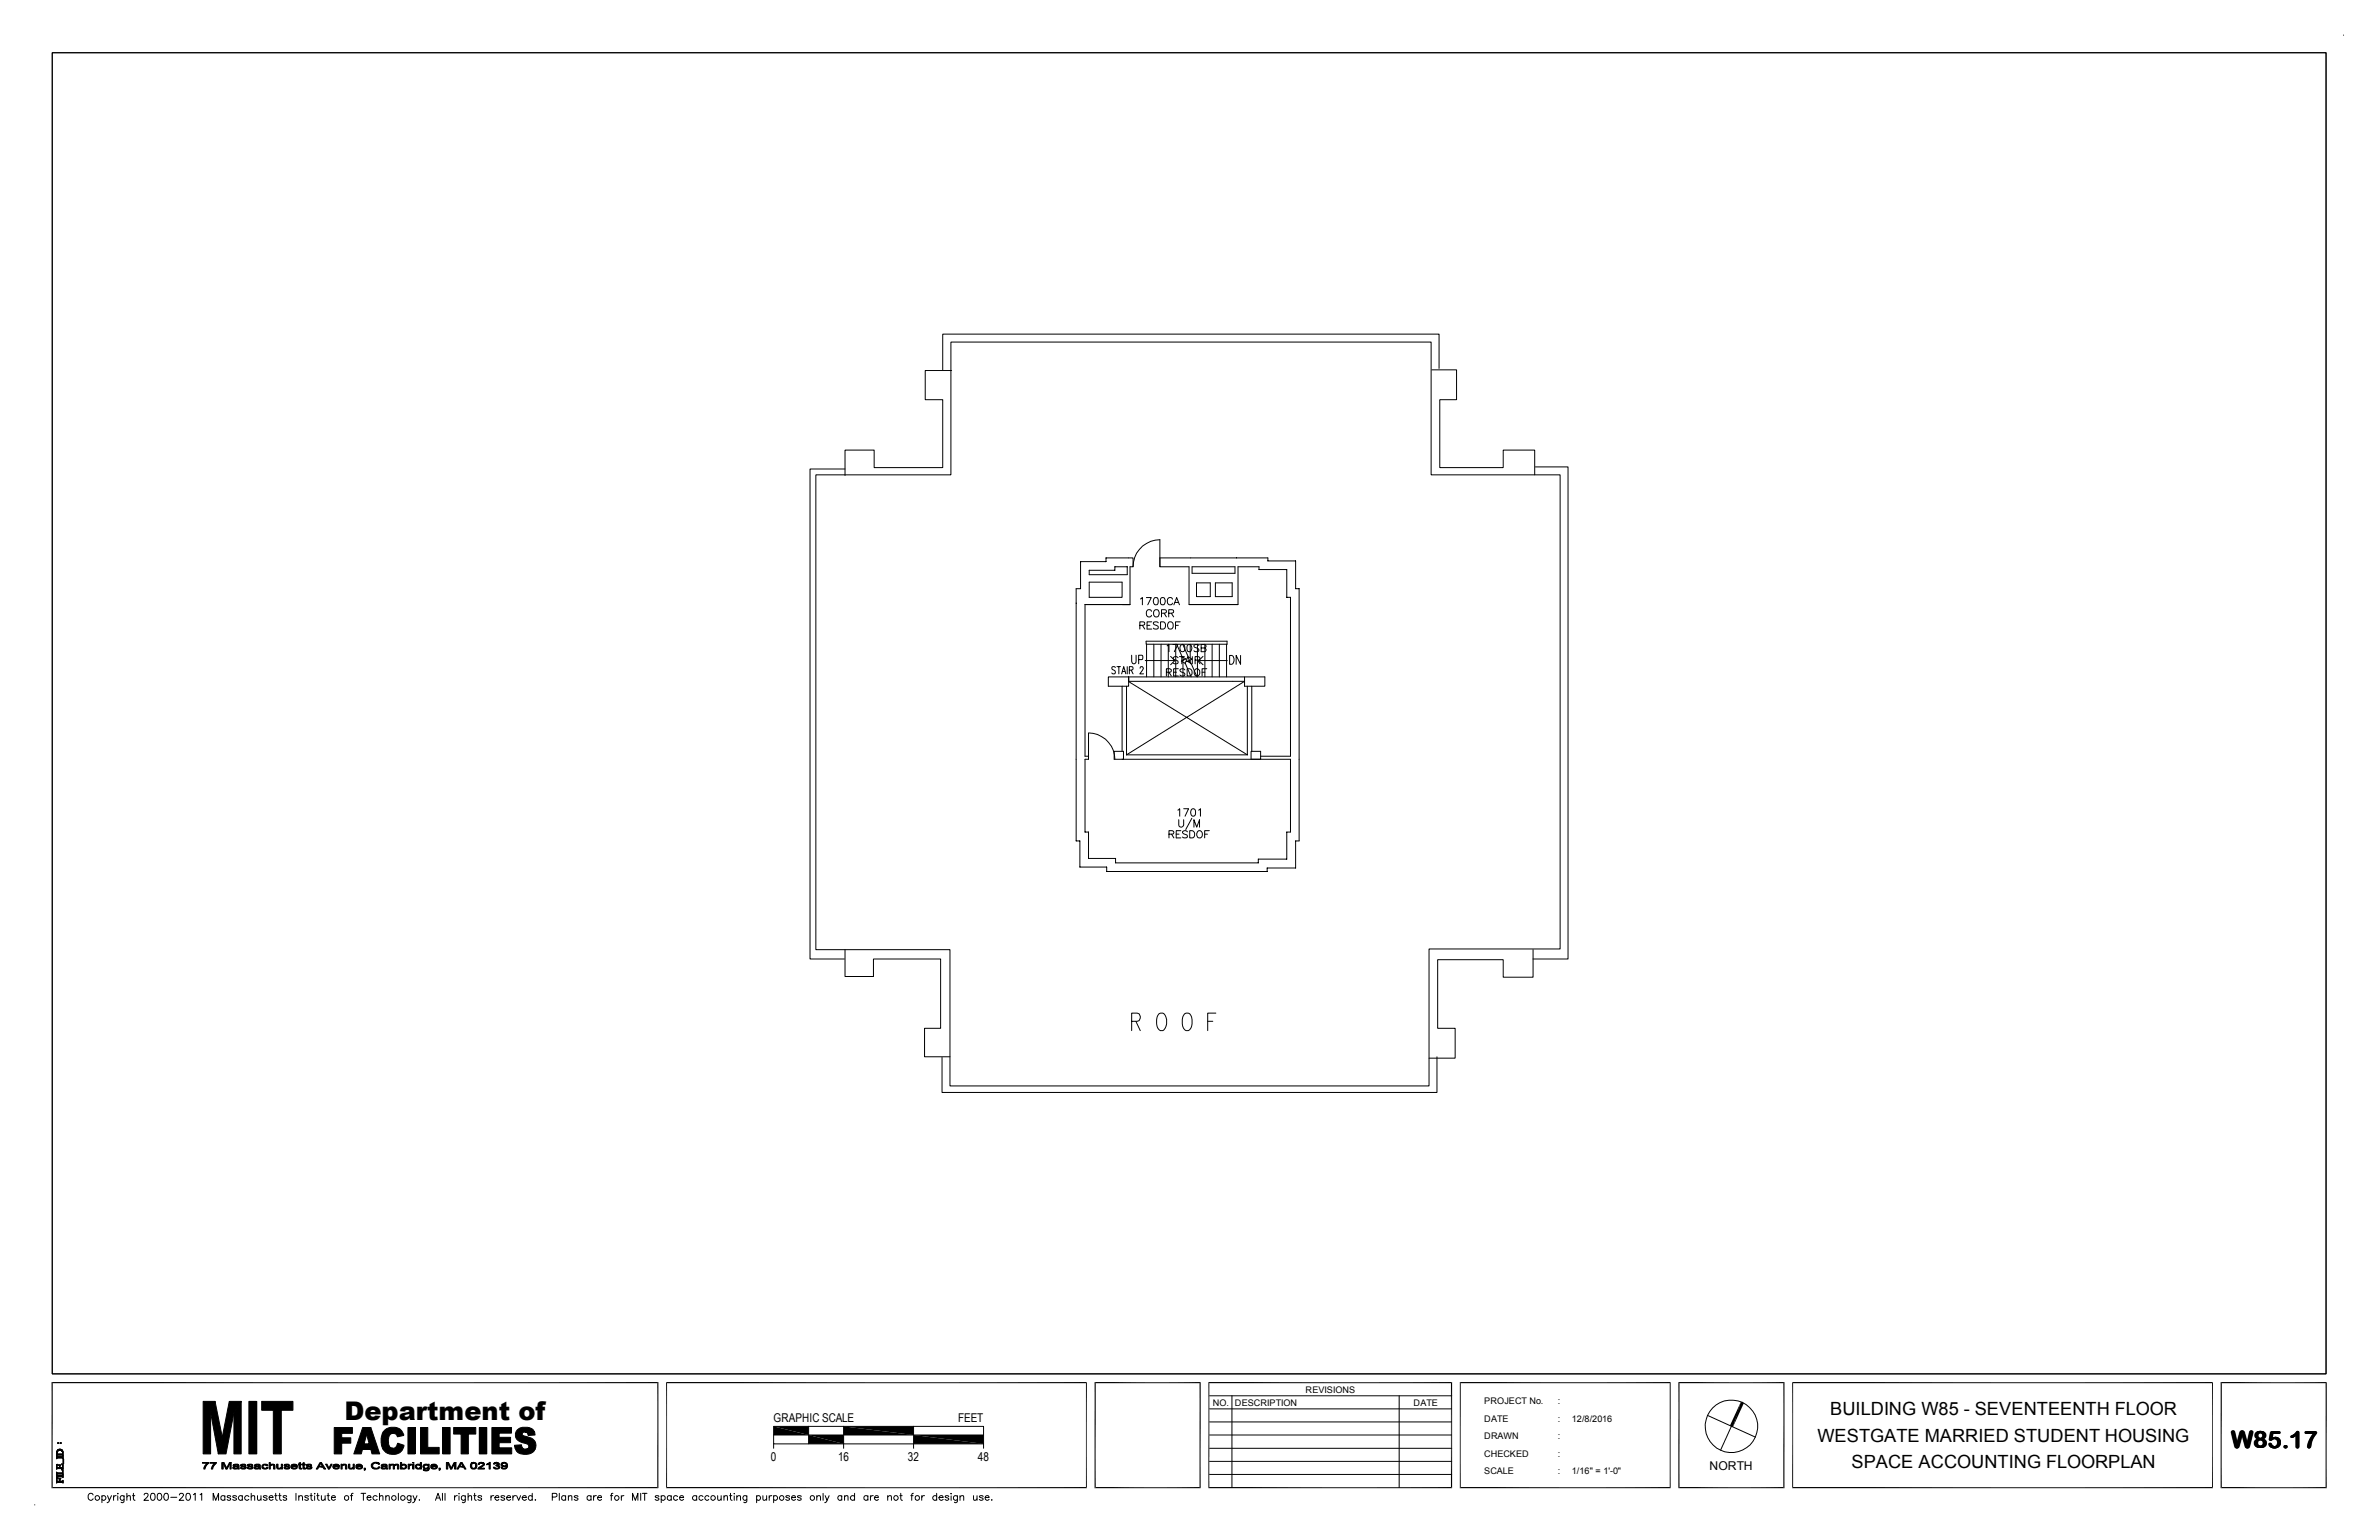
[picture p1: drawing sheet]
<svg xmlns="http://www.w3.org/2000/svg" width="432mm" height="279mm" viewBox="0 0 432 279" stroke-linecap="round" stroke-linejoin="round" font-family="sans-serif">
<defs><g id="words">
<text font-size="4.7" x="62.5" y="257.6">Department of</text>
<text font-size="4.3" x="404.9" y="262.7">W85.17</text>
<g font-size="3.3">
<text x="332.2" y="256.8">BUILDING W85 - SEVENTEENTH FLOOR</text>
<text x="329.9" y="261.5">WESTGATE MARRIED STUDENT HOUSING</text>
<text x="336" y="266.3">SPACE ACCOUNTING FLOORPLAN</text>
</g>
<g font-size="2.2">
<text x="140.4" y="258">GRAPHIC SCALE</text>
<text x="173.9" y="258">FEET</text>
<text x="139.9" y="265.1">0</text>
<text x="152.1" y="265.1">16</text>
<text x="164.8" y="265.1">32</text>
<text x="177.5" y="265.1">48</text>
<text x="310.3" y="266.7">NORTH</text>
</g>
<g font-size="1.7">
<text x="220.1" y="255">NO.</text>
<text x="224.2" y="255">DESCRIPTION</text>
<text x="237" y="252.6">REVISIONS</text>
<text x="256.6" y="255">DATE</text>
<text x="269.4" y="258">DATE</text>
<text x="269.4" y="254.8">PROJECT No.</text>
<text x="282.7" y="258">:</text>
<text x="282.7" y="254.8">:</text>
<text x="285.3" y="258">12/8/2016</text>
<text x="269.4" y="261.2">DRAWN</text>
<text x="282.7" y="261.2">:</text>
<text x="269.4" y="267.5">SCALE</text>
<text x="269.4" y="264.3">CHECKED</text>
<text x="282.7" y="264.3">:</text>
<text x="282.7" y="267.5">:</text>
<text x="285.3" y="267.5">1/16&quot; = 1'-0&quot;</text>
</g>
</g></defs>
<g fill="none" stroke="#000" stroke-width=".18">
<path d="M9.5 9.6h412.7v239.7h-412.7zM425.4 6.4h.1M172.7 67.2h-4.8v5.3h3.2v12.3h-12.4v-3.1h-5.3v4.6M259.9 67.1h4.5v5.4h-3.1v12.3h11.5v-3.1h5.8v4.4M261.2 66.8v-6.2h-90.1v6.5M148.1 86.1h24.5v-24h87.2v24h23.4v86.1h-23.8v24.8h-87v-24.7h-24.3zM153.4 85.1h-6.4v88.9h6.2M278.7 84.7h5.9v89.3h-6.3M196.9 109.7h8.2v-6.9h.6v-1.6h-5v.7h-4.6v4.9h-.8v45.8h.7v4.7h4.9v.8h29.1v-.6h5.2v-4.9h.6v-45.8h-.6v-5h-5.1v-.6h-19.6v1.6h5.3v6.9h8.9v-6.9h3.8v.5h5.1v5.1h.6v28.8h-5.4M196.9 109.7v27.5h.7v.6h-.7v13.2h.7v4.7h4.9v.8h25.9v-.6h5.2v-4.9h.6v-13.2h-7M196.9 109.7h8.2M197.7 105.6h6v2.8h-6z"/>
<path d="M197.7 103.5h4.7v-.7h2.2v1.5h-6.9zM205.4 118.9l.1 1.3a.37 .37 0 0 0 .3 .2 .37 .37 0 0 0 .4-.2v-1.3M205.7 102.8a4.9 4.9 0 0 1 4.8-4.9v4.9M206.7 119.7l.6-.1v-.7h-.6v1.5M206.9 113.5l.8-.2v-.4l-.8-.1v1.3M207 108.7l.3-.3v1.3M207.3 113.5l.5 .6M208 116.3h14.7v.6h-14.7zM208.1 108.4h.9l-.7 1.3M208.1 116.9v5.9M208.2 113.5h.5M209 110.9a.53 .53 0 0 0-.7-.2 .53 .53 0 0 0-.2 .7 .48 .48 0 0 0 .3 .5 .48 .48 0 0 0 .6-.3"/>
<path d="M209 112.8h-.8v1.3h.8M209.4 116.9v5.9M209.5 110.8a.62 .62 0 0 1 .9 .1 .62 .62 0 0 1-.1 .9 .62 .62 0 0 1-.9-.1 .62 .62 0 0 1 .1-.9zM209.5 108.5a.47 .47 0 0 1 .7 .2v.3a.55 .55 0 0 1-.5 .7 .82 .82 0 0 1-.2-1.2zM210.2 113l-.3-.2-.6 .2 .2 .3 .5 .2 .2 .2v.3l-.3 .1-.6-.1M210.7 112.8h.4a.71 .71 0 0 1 .5 .7 .71 .71 0 0 1-.5 .6h-.4zM210.7 116.9v5.9M210.8 108.5a.45 .45 0 0 1 .6 .2 .63 .63 0 0 1 .1 .7 .63 .63 0 0 1-.7 .3l-.2-.5zM210.8 111.3l.9-.2v-.4l-.9-.1v1.3M211.3 111.3l.4 .6M211.8 117.2l.4-.3v1.3M212 113a.63 .63 0 0 1 1 .4 .63 .63 0 0 1-.7 .7l-.3-.1-.1-.4z"/>
<path d="M212 116.9v5.9M212.1 111.3l.9-.2v-.4l-.9-.1v1.3M212.5 119.1l.7 .7h-5.3M212.6 111.3l.4 .6M212.8 108.7a.53 .53 0 0 0-.7-.2 .53 .53 0 0 0-.2 .7 .48 .48 0 0 0 .4 .5 .48 .48 0 0 0 .5-.3M212.9 116.9h.9l-.7 1.3M213.1 109.7l.5-1.3 .5 1.3M213.2 119.8l-.7 .8M213.2 109.3h.7M213.4 113.5h.5M213.4 116.9v5.9M213.6 116.9l1 2.3 .7 .3-.9 .4 .7 .5 1.1 2.4"/>
<path d="M213.8 119.3a.49 .49 0 0 0-.5-.2 .49 .49 0 0 0-.4 .4l.9 .6v.2l-.3 .1-.6-.1M214.1 119.1h.9M214.2 112.8h-.8v1.3M214.4 117a.41 .41 0 0 1 .6 .2l.1 .3a.55 .55 0 0 1-.6 .7 .79 .79 0 0 1-.1-1.2zM214.5 119.1v1.3M214.7 116.9l1 2.3 .7 .4-.9 .4 .7 .4 1.1 2.4M214.7 119.3v.5M215.6 117a.4 .4 0 0 1 .6 .2 .63 .63 0 0 1 .1 .7 .63 .63 0 0 1-.7 .3l-.2-.5zM215.8 109.7h8.9M216 116.9v2.5M216 119.7v.6M216.4 102.8h7.8v1.2h-7.8z"/>
<path d="M216.4 119.1v1.3M216.9 119.8l.8-.1 .1-.3-.3-.3h-.6v1.3M217.2 105.7h2.5v2.5h-2.5zM217.3 116.9v5.9M217.3 119.8l.5 .6M217.6 117.1l-.1-.1a.48 .48 0 0 0-.8 .2l.1 .2 .5 .2 .3 .3-.1 .3h-.5l-.3-.1M217.6 119.8l.8 .8M218 117.6l.8-.1 .1-.3-.3-.3h-.6v1.3h.8l.1-.4-.1-.2h-.2M218.4 119.1l-.8 .7h5.2M218.7 116.9v5.9M220 116.9v5.9M220.6 105.7h3v2.5h-3z"/>
<path d="M221.3 116.9v5.9M222.6 116.9v5.9M223.2 118.9a.86 .86 0 0 1 .8 .6 .86 .86 0 0 1-.3 .9l-.5 .1zM225.2 118.9v1.6l-.8-1.6v1.6M197.6 137.8v-4.8a4.8 4.8 0 0 1 4.8 4.8M201.2 122.8h3.7v1.7h-3.7zM202.2 136.3h1.7v1.5h-1.7zM202.4 121.1l-.2-.2-.4 .2 .1 .4 .5 .3v.3l-.2 .2-.4-.2M202.7 120.9h.7M203.1 120.9v1.4M203.6 122.3l.4-1.4 .3 1.4M203.7 124.5v11.8"/>
<path d="M203.7 137.8h23.4M203.7 121.8h.5M204.5 124.5v12.4M204.5 136.9h21.9M204.6 120.9v1.4M204.9 122.8v.8h21l-21.4 13.3M204.9 122.8v.8M204.9 122.8h21M204.9 123.7l21.5 13.2M205 121.6l.6-.1v-.5l-.6-.1v1.4M205.3 121.6l.4 .7M206.9 121.2a.3 .3 0 0 1 .4-.2 .3 .3 0 0 1 .1 .5l-.5 .8h.7"/>
<path d="M211.7 122l.8-.1 .1-.4-.9-.2v1.3M212.2 122l.4 .6M213 122h.5M213.9 121.3h-.9v1.3h.9M214.7 120.1v2.7M215.1 121.5a.49 .49 0 0 0-.5-.2 .49 .49 0 0 0-.4 .4l.2 .2 .5 .2 .2 .2v.2l-.3 .1-.6-.1M215.1 120.4l.5-1.3 .5 1.3M215.3 120h.6M215.5 121.3h.4a.71 .71 0 0 1 .5 .7 .71 .71 0 0 1-.5 .6h-.4zM216.9 121.5l.1-.1a.64 .64 0 0 1 .8 .4 .64 .64 0 0 1-.4 .8 .67 .67 0 0 1-.6-.3 .67 .67 0 0 1 .1-.8zM218.2 122h.5M219 121.3h-.8v1.3"/>
<path d="M225.9 122.8h3.7v1.7h-3.7zM226.4 124.5v12.4M227.1 136.3h1.7v1.5h-1.7zM227.2 124.5v11.8M212.2 151.3h.7l.2-.3-.3-.3h-.6v1.3M212.6 151.3l.5 .7M213.5 151.3h.5M213.8 147l.3-.3v1.4M214 148.7v1.2a.46 .46 0 0 0 .5 .2 .46 .46 0 0 0 .3-.4v-1M214.3 150.7h-.8v1.3h.8M214.8 146.7h.9l-.6 1.4M215.5 150.9a.49 .49 0 0 0-.5-.2 .49 .49 0 0 0-.4 .3l.3 .3 .5 .2 .1 .2v.1l-.3 .2-.6-.2"/>
<path d="M215.9 150.7h.5a.71 .71 0 0 1 .4 .7 .71 .71 0 0 1-.4 .6h-.5zM216.3 146.8a.41 .41 0 0 1 .7 .2v.8a.41 .41 0 0 1-.4 .3 .41 .41 0 0 1-.4-.3 .96 .96 0 0 1 .1-1zM216.3 148.5l-1.1 2M216.7 150.1v-1.4l.5 1.4 .5-1.4v1.4M217.3 150.9l.2-.1a.64 .64 0 0 1 .8 .4 .64 .64 0 0 1-.5 .8 .67 .67 0 0 1-.6-.4 .67 .67 0 0 1 .1-.7zM217.6 147l.3-.3v1.4M218.7 151.3h.5M219.5 150.7h-.8v1.3M153.4 172.3v4.9h5.1v-3.2h12.2v12.6h-2.9v5.1h4.6M278.3 172.3v5h-5.5v-3.2h-11.9v12.5h3.2v5.4h-4.7M205.4 185.3h1a.77 .77 0 0 0 .6-.7 .77 .77 0 0 0-.6-.8h-1v3.2M206.2 185.3l.8 1.7"/>
<path d="M210.4 183.9l.2-.1a.82 .82 0 0 1 1 .7 2.15 2.15 0 0 1-.5 2.5 1.02 1.02 0 0 1-1.2-1.2 2.15 2.15 0 0 1 .5-1.9zM215 183.9a.8 .8 0 0 1 1.3 .6 2.06 2.06 0 0 1-.6 2.5 1.02 1.02 0 0 1-1.1-1.2 2.15 2.15 0 0 1 .4-1.9zM219.2 185.3h.9M220.7 183.8h-1.5v3.2M260.8 191.7v6.5h-89.8v-6.3M36.9 254.3h2.1l-.8 2v7.5h-1.3zM39 254.3l1.3 6.4-.7 3.1-1.4-7.5zM41.6 254.3h2.2l-1.3 2-1.5 7.5h-1.4zM43.8 254.3v9.5h-1.3v-7.5zM45.2 254.3h1.4v9.5h-1.4zM47.5 254.3h5.7v1.6h-2.1v7.9h-1.5v-7.9h-2.1zM60.7 259h3.3v1.1h-2v.8h1.7v.9h-1.7v2h-1.3z"/>
<path d="M65.8 259h1.5l-.8 1.3-.4 1.7 1.2 1h-1.5l-.2 .8h-1.4zM67.3 259l1.6 4.8h-1.4l-.2-.8-1.2-1h.9l-.5-1.7zM69.5 260l1.9 .1a1.01 1.01 0 0 0-.9 1.1l.2 1.1a.63 .63 0 0 0 .6 .5h-1.8l-.3-1v-.9zM69.6 259.8l.5-.6 .6-.2h.6a1.75 1.75 0 0 1 2 1.4l-1.2 .3-.3-.6-2.3-.1zM74 259h1.4v4.8h-1.4zM76.3 259h1.3v3.6h2.1v1.2h-3.4zM80.3 259h1.4v4.8h-1.4zM82.3 259h4.1v1.2h-1.4v3.6h-1.3v-3.6h-1.4zM87 259h1.3v4.8h-1.3zM89.3 259h3.5v1h-2.2v.8h2.1v.9h-2.1v1h2.3v1.1h-3.6zM93.9 259.5l.6-.5h.9a1.6 1.6 0 0 1 1.6 .7l-1.8 .1a.39 .39 0 0 0-.4 .4 .39 .39 0 0 0 .5 .4 2.16 2.16 0 0 1 1.9 1.3l.1 .4-.2 .7-1.7-.1a.54 .54 0 0 0 .6-.5 .54 .54 0 0 0-.7-.5 2.02 2.02 0 0 1-1.7-1.3v-.5zM95.2 259.8l1.8-.1 .1 .7h-1.2a.65 .65 0 0 0-.7-.6z"/>
<path d="M121 250.7v19.3M140.4 258.8h38.1v3.2h-38.1zM146.8 258.8v3.2M153.1 258.8v4M165.8 258.8v4M197.2 250.7v19.3M219.4 250.7v19.3M219.5 253.2h44M219.5 255.6h44M219.5 258h44M223.6 253.2v16.7M254 253.2v16.7"/>
<path d="M265 250.7v19.3M303.1 250.7v19.3M309.9 256.8l8.7 3.9M316.2 254.4l-3.9 8.7M325.4 250.7v19.3M401.6 250.7v19.3M6.3 273v.1M10.3 268.1h.2l-.2 .3M10.3 267.6l.1 .2M10.3 264.2l.1 .1M10.3 268.8h1.1zM10.3 268.9h1.1z"/>
<path d="M10.3 267.8h1.1zM10.3 267.9h1.1zM10.3 267.4h1zM10.3 267.3h1zM10.3 266.4h1zM10.3 266.3h1zM10.3 264.4h1.1zM10.3 264.5h1.1zM10.3 268.1v.8h1.1v.2v-.5M10.3 263.3v.7v-.6M10.3 264h.1M10.3 264.2v.3"/>
<path d="M10.3 265.7v.7h1.1M10.3 267.2v.3M10.3 267.7v.3M10.3 268.8h1.1M10.3 267.8h1.1M10.3 267.3h1M10.3 267.4h1M10.3 264.3h1.1M10.3 264.4h1.1M10.4 263.9h.9zM10.4 268.2h.1M10.4 267.3l-.1 .1h1.1"/>
<path d="M10.4 263.2v.3M10.4 263.8v.2M10.4 265.7v.1M10.4 263.9h.9M10.4 268.1h.1M10.4 267.3l-.1-.2v2l.1-.2M10.4 267.9l-.1 .2M10.4 267.4l-.1 .1M10.4 263.1l-.1 .3v1.3l.1-.2M10.4 263.1v.3M10.4 265.7h.1M10.5 263.3h.1"/>
<path d="M10.5 263.2h.1M10.5 263.1h.8v.2M10.5 263.1h.8M10.5 261.7h.1v.2zM10.5 261.8h.2zM10.5 263.1l.5-.2 .4 .4M10.5 261.7h.1M10.5 261.9h.1M10.5 263.1h-.1M10.5 263h.7h-.6M10.5 265.7h.1M10.6 263.2h-.1h.1"/>
<path d="M10.6 263.2l-.2 .2v.4h.9l.1-.3-.3-.3M10.6 263.2h.5M10.6 263h.5M10.7 268.3h.3M10.7 265.8h.3M10.7 262.9h.3M10.9 268.4h.1M10.9 265.9h.1M10.8 268.4l-.2-.1h.4l-.1 .1M10.8 265.8v.5M10.8 268.4v.3h-.5M10.8 268.4v.3z"/>
<path d="M10.8 265.9v.4zM10.9 265.9v.4v-.4l.1-.1h-.4l.2 .1M10.9 268.4v.3h.5M10.9 261.8h.2zM10.9 261.7h.2M10.9 261.9h.2M11 261.7l.1 .2zM11.1 263.2h.2h-.1M11.2 266.6l.1 .1M11.2 263.2h.1M11.2 265.6l.1 .1M11.2 263.3h.1"/>
<path d="M11.3 265.6v.1M11.3 266.7h.1M11.3 267.4v-.7l-.2-.1 .3 .1v1.4v-.2h-1.1h1.1M11.3 266.3h-1v-.4l.2-.2h-.2v.9l.1-.2M11.3 263.1v.3M11.3 263.8v.2M11.3 265.6v.2M11.3 266.2v.2M11.3 266.7v.2M11.4 266.7v.7zM11.4 268.7v.2h-1.1h1.1M11.4 267.4v.1"/>
<path d="M11.4 265.7v.9v-.9l-.2-.1 .2 .2-.1 .5M11.4 263.3v.2M11.4 264h-1.1v.1M11.4 263.3v.8M11.4 268.7l-.1 .1M11.4 264.2v.3M11.4 267.7v.3M11.4 268.6v.1M11.4 267.6l-.1 .2M11.4 263.4v1.3v-.2h-1.1h1.1M11.4 264.2l-.1 .1M11.5 264.7l.1 .8z"/>
<path d="M11.5 264.8v.7M16.9 271.2a.46 .46 0 0 0-.5-.3 .46 .46 0 0 0-.4 .5 .54 .54 0 0 0 .2 .7 .54 .54 0 0 0 .6-.1l.1-.1M18.5 271.5a.41 .41 0 0 1 .6 0 .41 .41 0 0 1 0 .6 .41 .41 0 0 1-.6-.1M18.5 271.4v1.2M19.5 271.4l.4 .8 .3-.8M19.9 272.2l-.1 .3-.4 .1M20.6 271.4v.8M21.1 271.4a.36 .36 0 0 0-.5 .3M21.4 270.9v.2zM21.4 271.4v.8M22.5 271.4v1.1l-.2 .1-.3-.1M22.5 271.5a.41 .41 0 0 0-.6 0 .41 .41 0 0 0 0 .6 .41 .41 0 0 0 .6-.1"/>
<path d="M23 271.6l.2-.2h.4l.1 .8M23 270.9v1.3M24 271.4h.5M24.2 270.9v1l.3 .3M26.2 271.2a.36 .36 0 0 1 .3-.3 .36 .36 0 0 1 .4 .4l-.8 .9h.9M27.5 271a.45 .45 0 0 1 .6 .2l.1 .3a.53 .53 0 0 1-.5 .7 .83 .83 0 0 1-.2-1.2zM28.7 271a.42 .42 0 0 1 .6 .2 .57 .57 0 0 1 0 .7 .57 .57 0 0 1-.6 .2l-.2-.4zM29.9 271a.42 .42 0 0 1 .6 .2l.1 .3a.53 .53 0 0 1-.5 .7 .79 .79 0 0 1-.2-1.2zM31 271.7h1.1M32.6 271.2l.2-.3 .4 .1 .1 .2-.2 .4-.6 .6h.9M33.9 271a.42 .42 0 0 1 .6 .2 .57 .57 0 0 1 .1 .7 .57 .57 0 0 1-.7 .2l-.2-.4zM35.1 271.2l.3-.3v1.3"/>
<path d="M36.3 271.2l.3-.3v1.3M36.7 265.3h1.2l-.5 .7-.2 .5h-.2v-.3l.6-.7h-.9zM38.1 265.3h1.2l-.5 .7-.2 .5h-.2l.1-.4 .5-.6h-.9zM38.7 272.2v-1.3l.5 1.3 .5-1.3v1.3M40.3 265.3h.3l-.1 .2v1h-.2zM40.6 265.3l.5 1.1-.1 .1-.5-1zM40.8 271.5a.41 .41 0 0 0-.6 0 .41 .41 0 0 0 0 .6 .41 .41 0 0 0 .6-.1M40.8 271.4v.8M41.7 265.3h.3l-.3 .2-.5 1h-.2zM41.7 265.5l.3-.2v1.2h-.3zM41.9 271.5l-.2-.1h-.4l-.1 .1 .1 .2 .5 .1 .1 .2a.36 .36 0 0 1-.7 0M42.3 265.9l.5-.1h-.2l-.1 .1z"/>
<path d="M42.3 266.1h.8l-.6 .1 .1 .2h.5l-.7 .1-.2-.1zM42.4 265.8l.2-.2 .7 .1 .1 .8-.5-.1 .2-.1v-.2h-.6l.6-.1v-.2zM42.8 266.4h.4zM42.9 271.5l-.2-.1h-.4l-.1 .1 .1 .2 .5 .1 .1 .2a.41 .41 0 0 1-.7 0M43.6 266.3l.6 .1h-.5zM43.7 265.8h.5l-.3 .1 .7 .2 .1 .3-.3 .1h-.6l-.1-.1h.7l.1-.1-.8-.3zM43.7 265.7l.7-.1 .3 .3zM44 271.5a.41 .41 0 0 0-.6 0 .41 .41 0 0 0 0 .6 .41 .41 0 0 0 .6-.1M44 271.4v.8M44.9 266.3l.5 .1h-.4zM45 265.7l.4 .1h-.2l-.1 .1 .8 .2v.3l-.3 .1h-.6v-.1h.6l.1-.2-.8-.2zM45 265.7l.6-.1 .3 .3z"/>
<path d="M45.2 271.5a.43 .43 0 0 0-.7 0 .43 .43 0 0 0 0 .6 .43 .43 0 0 0 .7-.1M45.6 271.6l.2-.2h.4v.8M45.6 270.9v1.3M46.1 266.2l.2-.1h.7l-.6 .1 .1 .2h.5l-.2 .1h-.5zM46.2 265.8h.5h-.2l-.1 .1zM46.3 265.8l.1-.1a.58 .58 0 0 1 .8 .1l.1 .7-.5-.1 .2-.1v-.2h-.7l.7-.1-.1-.2zM46.6 266.4h.4zM46.7 271.4l.1 .7 .3 .1 .3-.3M47.4 271.4v.8M47.6 265.9l.3-.3 .6 .1-.6 .1-.1 .1v.4l.3 .1h-.4l-.2-.1zM47.7 266.4h.6l.1-.2h.2l-.3 .3zM48.1 265.8h.5v.1h-.2z"/>
<path d="M48.5 271.5l-.3-.1-.4 .1 .6 .3v.3a.44 .44 0 0 1-.6-.1M48.9 265.3h.2v.5h.3l-.3 .1v.6h-.2zM48.9 271.7h.7a.4 .4 0 0 0-.7-.3 .4 .4 0 0 0 .1 .7l.3 .1 .3-.2M49.1 265.8l.2-.2 .5 .1 .1 .8h-.2l-.1-.7zM49.9 271.4h.4M50 270.9v1l.3 .3M50.2 265.6h.3v.8h.6l-.3 .1-.5-.1zM50.6 271.4h.4M50.7 266.4h.4zM50.8 270.9v1l.3 .3M51.1 265.6h.2v.9l-.4-.1 .2-.2zM51.5 266.3l.6 .1h-.5z"/>
<path d="M51.6 265.8h.5l-.3 .1 .5 .1a.26 .26 0 0 1 .3 .3 .26 .26 0 0 1-.3 .2h-.6l-.1-.1h.7l.1-.2-.6-.1zM51.6 265.7l.7-.1 .2 .3zM52 271.5l-.2-.1h-.4v.1v.2l.6 .1v.2a.36 .36 0 0 1-.6 0M52.9 265.8h.5h-.3l-.1 .2 1 .1h-1l.1 .2 .3 .1h-.5l-.1-.2zM53 266.4l1-.1-.4 .2zM53 265.8l.6-.2 .4 .4h-1h.8l-.2-.2zM53.7 270.9v1.3M54.2 271.6l.2-.2h.4l.1 .8M54.2 271.4v.8M54.3 265.4l.2-.1v.3h.2v.2h-.2v.6h.2h-.4v-.6h-.2zM54.3 266.4h.4l.1 .1zM55 266.4h.4l.1 .1z"/>
<path d="M55 265.4l.2-.1v.3h.2v.2h-.2v.6h.1h-.3v-.6h-.2v-.2h.2zM55.5 266.3l.6 .1h-.5zM55.6 265.8h.5l-.3 .1 .5 .1a.26 .26 0 0 1 .3 .3 .26 .26 0 0 1-.3 .2l-.6-.1h.6a.38 .38 0 0 0-.5-.3zM55.7 265.7l.6-.1 .3 .3zM56 271.5l-.2-.1h-.4l-.1 .1 .1 .2 .5 .1 .1 .2a.36 .36 0 0 1-.7 0M56.3 271.4h.4M56.5 270.9v1v.2l.3 .1M57.1 270.9v.2zM57.1 271.4v.8M57.5 271.4h.4M57.7 270.9v1l.3 .3M58.1 265.3h.2l-.4 .7 .7 .1h-.7l-.2 .4h-.3z"/>
<path d="M58.2 265.4l.1-.1 .8 1.2h-.3l-.2-.4-.7-.1h.6zM58.3 271.4l.1 .7 .3 .1 .3-.3M59 271.4v.8M59.1 265.6h.3l.3 .7-.1 .2zM59.4 271.4h.4M59.6 270.9v1v.2l.3 .1M60.1 265.6h.2l-.5 .9h-.2zM60.2 271.7h.7a.4 .4 0 0 0-.7-.3 .4 .4 0 0 0 .1 .7l.3 .1 .3-.2M60.5 265.8h.5h-.2l-.1 .2 .9 .1h-.9l.1 .3h.2h-.5l-.1-.2zM60.6 266.4l1-.1-.3 .2zM60.6 265.8l.6-.2 .4 .4h-.9h.7l-.2-.2zM61.9 265.6l.4 .2-.2 .1v.6h-.2z"/>
<path d="M62.1 265.8h.3zM62.1 265.8l.2-.2 .6 .1v.8h-.2l-.1-.7zM63.2 265.6h.3v.8h.6l-.2 .1-.6-.1zM63.6 271.4h.4M63.8 266.4h.3zM64.1 265.6h.2v.9l-.4-.1 .2-.2zM64.1 270.9l-.3 .1v1.2M64.6 265.9l.1-.1h.5h-.2l-.2 .2 1 .1h-1l.1 .2 .3 .1h-.5l-.1-.1zM64.7 266.4l1.1-.1-.4 .2zM64.7 265.8l.7-.2 .3 .2 .1 .2h-1l.7-.1-.1-.1zM65.5 270.9h.9M66 270.9v1.3"/>
<path d="M66.1 266.4h.2l-.1 .3h-.1l.1-.1zM66.6 271.7h.8a.4 .4 0 0 0-.7-.3 .4 .4 0 0 0 .1 .7l.3 .1 .3-.2M67.5 265.6l.5-.3 .7 .1h-.6l-.4 .2v.6l.5 .2h-.6l-.2-.3zM67.7 266.4h.7l.3-.3h.3l-.2 .3-.3 .1zM68.2 265.4h.5l.2 .2-.2 .1zM68.5 271.5a.43 .43 0 0 0-.7 0 .43 .43 0 0 0 0 .6 .43 .43 0 0 0 .7-.1M68.9 271.6l.1-.2h.5v.8M68.9 270.9v1.3M69.2 266.2l.1-.1h.8l-.7 .1 .1 .2h.5l-.2 .1h-.5zM69.2 265.8h.6h-.3l-.1 .1h-.2zM69.3 265.7h.2a.58 .58 0 0 1 .7 .1l.2 .7-.6-.1 .3-.2v-.1h-.8l.8-.1-.1-.2zM69.5 262.8l2.1-.1 .4-.3 .2-.6 1.1 .4a2.03 2.03 0 0 1-3.2 1.4z"/>
<path d="M69.6 266.4h.5zM70 271.6l.2-.2h.4l.1 .8M70 271.4v.8M70.6 265.6l.4 .2-.2 .2v.5h-.2zM70.8 265.7l.4 .1zM70.8 265.7l.6-.1 .2 .2zM71.3 265.8h.6l-.3 .1v.6h-.2zM71.6 265.8l.2-.2 .5 .1 .1 .2v.6h-.3v-.7zM72.3 270.9v1.3M72.7 265.3h.2v.5h.3l-.3 .2v.3l.3 .1h-.3v.1h-.2zM72.9 266.4h.3zM72.9 265.8l.2-.1a.47 .47 0 0 1 .6 0 .47 .47 0 0 1 0 .7l-.3 .1h-.4l.4-.1 .2-.5-.2-.1z"/>
<path d="M74.1 265.6l.4 .2-.2 .1v.6h-.2zM74.3 265.7h.5l-.1 .1zM74.6 271.4l-.1 1.1-.1 .1-.4-.1M74.6 271.5a.41 .41 0 0 0-.6 0 .41 .41 0 0 0 0 .6 .41 .41 0 0 0 .6-.1M74.9 265.6h.2v.9h-.2zM74.9 265.3h.2v.2h-.2zM75 271.4l.3 .8 .4-.8M75.3 272.2l-.1 .3-.3 .1M75.5 265.8l.2-.2 .5 .1 .1 .1h-.6l-.1 .4 .2 .2h.5h-.7l-.2-.2zM75.9 266.4h.4zM76.1 272.1v.1zM76.3 265.3h.2v1.2l-.4-.1a.32 .32 0 0 0 .2-.4 .32 .32 0 0 0-.4-.2h.4z"/>
<path d="M76.8 265.9l.2-.2 .3 .1-.3 .1v.3l.3 .2h.6l-.3 .1a.52 .52 0 0 1-.8-.4zM76.8 266.6l.5 .1h-.4zM76.9 266.7h.7l.1-.3h.2v.3l-.4 .2zM77 265.7l.5-.1 .2 .2zM77.4 265.8l.5-.2v.8h-.6a.32 .32 0 0 0 .4-.3 .32 .32 0 0 0-.3-.3zM78.2 265.9l.1-.1h.5h-.2l-.2 .2 1 .1h-1l.1 .2 .3 .1h-.5l-.1-.1zM78.3 266.4l1.1-.1-.4 .2zM78.3 265.8l.7-.2 .3 .2 .1 .2h-1l.7-.1-.1-.1zM79 272.2l.5-1.3 .5 1.3M79.2 271.8h.6M79.7 266.4h.2l-.1 .3h-.1l.1-.1zM80.3 270.9v1.3"/>
<path d="M80.8 270.9v1.3M81 265.3h.4l-.1 .2v1h-.3zM81.4 265.3l.5 1-.1 .2-.5-1zM82.4 265.3h.4l-.3 .2-.5 1h-.2zM82.5 265.5l.3-.2v1.2h-.3zM82.5 271.4v.8M83 271.4h-.3l-.2 .3M83.3 270.9v.2zM83.3 271.4v.8M83.6 265.3h.3l-.5 .7 .7 .1h-.7l-.2 .4h-.3zM83.7 265.4l.2-.1 .7 1.2h-.3l-.2-.4-.7-.1h.6zM84.5 271.4l-.1 1.1-.2 .1-.3-.1"/>
<path d="M84.5 271.5a.41 .41 0 0 0-.6 0 .41 .41 0 0 0 0 .6 .41 .41 0 0 0 .6-.1M85 271.6l.1-.2h.5v.8M85 270.9v1.3M85.5 265.5l.5-.1-.3 .2-.1 .4 .2 .4h.6l-.2 .1a.6 .6 0 0 1-.8-.3v-.5zM85.6 265.4h.1a.6 .6 0 0 1 .9 .4l-.1 .5-.5 .1 .3-.2v-.5l-.2-.2zM86 271.4h.4M86.1 270.9v1l.3 .3M86.8 265.5l.4-.2 .6 .1-.7 .1-.1 .2h-.2zM87.4 265.4l.5 .1v.3l-.9 .6h.9v.1h-1.2l.2-.3 .5-.2a.31 .31 0 0 0 .2-.2 .31 .31 0 0 0 0-.3zM87.4 271.5l-.2-.1-.5 .1 .7 .3v.3a.44 .44 0 0 1-.7-.1M88.3 265.6h.5l-.5 .2zM88.5 265.6l.5-.3v1.2h-.2v-.9z"/>
<path d="M89.1 271.4v.8M89.5 266.2l.6 .2h-.4zM89.6 265.5l.5-.1-.3 .2h-.2zM89.6 271.4a.38 .38 0 0 0-.5 .3M89.7 265.4l.7-.1 .2 .4-.1 .2-.5-.1h.3l.1-.3zM89.8 271.7l.8-.1a.38 .38 0 0 0-.5-.2 .38 .38 0 0 0-.3 .4l.3 .4 .5-.2M90 265.8l.6 .1h-.6zM90.1 265.9l.6 .1v.3l-.4 .2h-.5l-.1-.1h.6l.2-.1v-.2zM91 266.2l.9 .2-.6 .1zM91.1 265.4h.4l-.3 .2v.3l.3 .1h-.4l-.1-.1zM91.1 266l.8-.1-.3 .2zM91.1 265.4a.73 .73 0 0 1 1 .3l-.1 .7h-.5l.4-.2v-.3h-.2h.2v-.3l-.3-.2z"/>
<path d="M91.6 271.5l-.2-.1h-.4l-.1 .1 .1 .2 .5 .1 .1 .2a.41 .41 0 0 1-.7 0M91.9 271.7l.8-.1a.38 .38 0 0 0-.5-.2 .38 .38 0 0 0-.3 .4l.3 .4 .5-.2M93.1 271.4v.8M93.4 262.2l1.3-.1 .2 .6 .3 .2 1.9 .1a1.71 1.71 0 0 1-1.5 .9h-.5a1.66 1.66 0 0 1-1.7-1.7zM93.6 271.4h-.3l-.2 .3M93.8 271.4l.3 .8 .4-.8M94.8 271.7h.7a.4 .4 0 0 0-.6-.3 .4 .4 0 0 0 .1 .7l.3 .1 .2-.2M96.6 271.5a.41 .41 0 0 0-.6 0 .41 .41 0 0 0 0 .6 .41 .41 0 0 0 .6-.1M96.6 270.9v1.3M97.1 272.1h.1zM100.2 271.6l.8-.1v-.4l-.8-.2v1.3M101.5 270.9v1.3"/>
<path d="M102.7 271.5a.41 .41 0 0 0-.6 0 .41 .41 0 0 0 0 .6 .41 .41 0 0 0 .6-.1M102.7 271.4v.8M103.2 271.6l.1-.2h.5v.8M103.2 271.4v.8M104.9 271.5l-.3-.1-.4 .1 .7 .3v.3a.44 .44 0 0 1-.7-.1M107.3 271.5a.41 .41 0 0 0-.6 0 .41 .41 0 0 0 0 .6 .41 .41 0 0 0 .6-.1M107.3 271.4v.8M107.7 271.4v.8M108.2 271.4a.38 .38 0 0 0-.5 .3M108.5 271.7l.7-.1a.38 .38 0 0 0-.5-.2 .38 .38 0 0 0-.2 .4l.3 .4 .4-.2M110.8 271.4h.4M111.3 270.9l-.3 .1v1.2"/>
<path d="M112.8 271.4v.8M113.2 271.4a.36 .36 0 0 0-.4 .3M114.8 272.2v-1.3l.5 1.3 .5-1.3v1.3M116.3 270.9v1.3M116.6 270.9h.8M117 270.9v1.3M119.6 271.5l-.3-.1-.4 .1 .6 .3v.3a.44 .44 0 0 1-.6-.1M120 271.5a.41 .41 0 0 1 .6 0 .41 .41 0 0 1 0 .6 .41 .41 0 0 1-.6-.1M120 271.4v1.2M121.8 271.5a.41 .41 0 0 0-.6 0 .41 .41 0 0 0 0 .6 .41 .41 0 0 0 .6-.1M121.8 271.4v.8M123 271.5a.41 .41 0 0 0-.6 0 .41 .41 0 0 0 0 .6 .41 .41 0 0 0 .6-.1"/>
<path d="M123.4 271.7h.7a.4 .4 0 0 0-.7-.3 .4 .4 0 0 0 .1 .7l.3 .1 .3-.2M126.4 271.5a.43 .43 0 0 0-.6 0 .43 .43 0 0 0 0 .6 .43 .43 0 0 0 .6-.1M126.4 271.4v.8M127.6 271.5a.41 .41 0 0 0-.6 0 .41 .41 0 0 0 0 .6 .41 .41 0 0 0 .6-.1M128.7 271.5a.41 .41 0 0 0-.6 0 .41 .41 0 0 0 0 .6 .41 .41 0 0 0 .6-.1M130.3 271.4v.7l.3 .1 .3-.3M130.9 271.4v.8M131.4 271.6l.2-.2h.4v.8M131.4 271.4v.8M132.4 271.4h.4M132.6 270.9v1l.3 .3M133.3 270.9v.2z"/>
<path d="M133.3 271.4v.8M133.7 271.6l.4-.2h.3v.8M133.7 271.4v.8M135.6 271.4l-.1 1.1-.2 .1-.3-.1M135.6 271.5a.41 .41 0 0 0-.6 0 .41 .41 0 0 0 0 .6 .41 .41 0 0 0 .6-.1M137.3 271.5a.41 .41 0 0 1 .6 0 .41 .41 0 0 1 0 .6 .41 .41 0 0 1-.6-.1M137.3 271.4v1.2M138.5 271.4v.7l.3 .1 .3-.3M139.1 271.4v.8M139.6 271.4v.8M140.1 271.4a.36 .36 0 0 0-.5 .3M140.4 271.5a.41 .41 0 0 1 .6 0 .41 .41 0 0 1 0 .6 .41 .41 0 0 1-.6-.1"/>
<path d="M140.4 260.4h38.1M140.4 262v.8M140.4 271.4v1.2M143.3 271.5l-.3-.1-.4 .1 .7 .3v.3a.44 .44 0 0 1-.7-.1M143.7 271.7h.7a.4 .4 0 0 0-.6-.3 .4 .4 0 0 0 0 .7l.3 .1 .3-.2M145.4 271.5l-.2-.1-.5 .1 .7 .3v.3a.44 .44 0 0 1-.7-.1M148.3 271.6l.1-.2h.4l.1 .8M148.3 271.4v.8M149.4 270.9v1.3M149.8 271.4l.3 .8 .4-.8M150.1 272.2l-.1 .3-.3 .1M152.8 271.5a.41 .41 0 0 0-.6 0 .41 .41 0 0 0 0 .6 .41 .41 0 0 0 .6-.1"/>
<path d="M152.8 271.4v.8M153.3 271.6l.2-.2h.4v.8M153.3 271.4v.8M155.1 271.5a.43 .43 0 0 0-.6 0 .43 .43 0 0 0 0 .6 .43 .43 0 0 0 .6-.1M155.1 270.9v1.3M157.5 271.5a.41 .41 0 0 0-.6 0 .41 .41 0 0 0 0 .6 .41 .41 0 0 0 .6-.1M157.5 271.4v.8M158 271.4v.8M158.5 271.4a.38 .38 0 0 0-.5 .3M158.7 271.7l.7-.1a.38 .38 0 0 0-.4-.2 .38 .38 0 0 0-.3 .4l.3 .4 .4-.2M161.1 271.6l.2-.2h.5v.8M161.1 271.4v.8"/>
<path d="M163.3 271.4h.4M163.5 270.9v1l.3 .3M165.3 271.4h.4M165.8 270.9l-.2 .1-.1 .2v1M167.3 271.4v.8M167.8 271.4a.38 .38 0 0 0-.5 .3M170 271.5a.41 .41 0 0 0-.6 0 .41 .41 0 0 0 0 .6 .41 .41 0 0 0 .6-.1M170 270.9v1.3M170.4 271.7h.8a.4 .4 0 0 0-.6-.3 .4 .4 0 0 0 0 .7l.3 .1 .3-.2M172.2 271.5l-.2-.1h-.4v.3l.5 .1 .1 .2-.2 .2-.5-.2M172.6 271h.1zM172.6 271.4v.8"/>
<path d="M173.8 271.4l-.1 1.1-.2 .1-.3-.1M173.8 271.5a.41 .41 0 0 0-.6 0 .41 .41 0 0 0 0 .6 .41 .41 0 0 0 .6-.1M174.2 271.6l.4-.2h.3v.8M174.2 271.4v.8M176.7 271.4v.7l.3 .1 .3-.3M177.3 271.4v.8M178.4 271.5l-.2-.1-.4 .1 .6 .3v.3a.44 .44 0 0 1-.6-.1M178.5 262v.8M178.8 271.7h.7a.4 .4 0 0 0-.6-.3 .4 .4 0 0 0 .1 .7l.3 .1 .2-.2M180 272.1h.1zM219.5 260.4h44M219.5 262.8h44"/>
<path d="M219.5 265.1h44M219.5 267.5h44"/>
<circle cx="314.3" cy="258.8" r="4.8"/>
<circle cx="17.7" cy="271.8" r=".43"/>
<circle cx="62.9" cy="271.8" r=".43"/>
<circle cx="71.5" cy="271.8" r=".43"/>
<circle cx="73.1" cy="271.8" r=".43"/>
<circle cx="112" cy="271.8" r=".42"/>
<circle cx="129.4" cy="271.8" r=".43"/>
<circle cx="141.9" cy="271.8" r=".42"/>
<circle cx="147.4" cy="271.8" r=".43"/>
<circle cx="162.6" cy="271.8" r=".42"/>
<circle cx="166.5" cy="271.8" r=".43"/>
</g>
<g fill="none" stroke="#000" stroke-width=".21">
<path d="M9.4 250.8h110.1M9.5 250.7v19.3M119.4 250.7v19.3M120.9 250.8h76.4M198.7 250.8h19.2M198.8 250.7v19.3M217.8 250.7v19.3M219.3 250.8h44.3M263.5 250.7v19.3M265 250.8h38.2M304.6 250.8h19.3M304.7 250.7v19.3"/>
<path d="M323.8 250.7v19.3M325.3 250.8h76.4M403.1 250.8h19.2M403.2 250.7v19.3M422.2 250.7v19.3M9.4 269.9h110.1M120.9 269.9h76.4M198.7 269.9h19.2M219.3 269.9h44.3M265 269.9h38.2M304.6 269.9h19.3M325.3 269.9h76.4"/>
<path d="M403.1 269.9h19.2"/>
</g>
<g fill="#000">
<path d="M39 254.3l1.3 6.4-.7 3.1-1.4-7.5zM43.8 254.3v9.5h-1.3v-7.5zM140.4 258.8l6.4 1.6h-6.4zM140.4 258.8h6.4v1.6zM153.1 258.8l12.7 1.6h-12.7zM153.1 258.8h12.7v1.6zM316 254.3l-1.5 4.6-.5-.2zM316 254.3l.5 .3-2 4.3zM41.7 265.5l.3-.2v1.2h-.3zM42.8 266.4h.4zM46.6 266.4h.4zM50.7 266.4h.4z"/>
<path d="M62.1 265.8h.3zM69.6 266.4h.5zM70.8 265.7l.4 .1zM75.9 266.4h.4zM82.5 265.5l.3-.2v1.2h-.3zM146.8 260.4l6.3 1.6h-6.3zM146.8 260.4h6.3v1.6zM165.8 260.4l12.7 1.6h-12.7zM165.8 260.4h12.7v1.6z"/>
<path d="M36.9 254.3h2.1l-.8 2v7.5h-1.3z" fill-rule="evenodd"/>
<path d="M41.6 254.3h2.2l-1.3 2-1.5 7.5h-1.4z" fill-rule="evenodd"/>
<path d="M47.5 254.3h5.7v1.6h-2.1v7.9h-1.5v-7.9h-2.1z" fill-rule="evenodd"/>
<path d="M60.7 259h3.3v1.1h-2v.8h1.7v.9h-1.7v2h-1.3z" fill-rule="evenodd"/>
<path d="M65.8 259h1.5l-.8 1.3-.4 1.7 1.2 1h-1.5l-.2 .8h-1.4z" fill-rule="evenodd"/>
<path d="M67.3 259l1.6 4.8h-1.4l-.2-.8-1.2-1h.9l-.5-1.7z" fill-rule="evenodd"/>
<path d="M69.5 260l1.9 .1a1.01 1.01 0 0 0-.9 1.1l.2 1.1a.63 .63 0 0 0 .6 .5h-1.8l-.3-1v-.9z" fill-rule="evenodd"/>
<path d="M69.6 259.8l.5-.6 .6-.2h.6a1.75 1.75 0 0 1 2 1.4l-1.2 .3-.3-.6-2.3-.1z" fill-rule="evenodd"/>
<path d="M76.3 259h1.3v3.6h2.1v1.2h-3.4z" fill-rule="evenodd"/>
<path d="M82.3 259h4.1v1.2h-1.4v3.6h-1.3v-3.6h-1.4z" fill-rule="evenodd"/>
<path d="M89.3 259h3.5v1h-2.2v.8h2.1v.9h-2.1v1h2.3v1.1h-3.6z" fill-rule="evenodd"/>
<path d="M93.9 259.5l.6-.5h.9a1.6 1.6 0 0 1 1.6 .7l-1.8 .1a.39 .39 0 0 0-.4 .4 .39 .39 0 0 0 .5 .4 2.16 2.16 0 0 1 1.9 1.3l.1 .4-.2 .7-1.7-.1a.54 .54 0 0 0 .6-.5 .54 .54 0 0 0-.7-.5 2.02 2.02 0 0 1-1.7-1.3v-.5z" fill-rule="evenodd"/>
<path d="M95.2 259.8l1.8-.1 .1 .7h-1.2a.65 .65 0 0 0-.7-.6z" fill-rule="evenodd"/>
<path d="M36.7 265.3h1.2l-.5 .7-.2 .5h-.2v-.3l.6-.7h-.9z" fill-rule="evenodd"/>
<path d="M38.1 265.3h1.2l-.5 .7-.2 .5h-.2l.1-.4 .5-.6h-.9z" fill-rule="evenodd"/>
<path d="M40.3 265.3h.3l-.1 .2v1h-.2z" fill-rule="evenodd"/>
<path d="M40.6 265.3l.5 1.1-.1 .1-.5-1z" fill-rule="evenodd"/>
<path d="M41.7 265.3h.3l-.3 .2-.5 1h-.2z" fill-rule="evenodd"/>
<path d="M42.3 265.9l.5-.1h-.2l-.1 .1z" fill-rule="evenodd"/>
<path d="M42.3 266.1h.8l-.6 .1 .1 .2h.5l-.7 .1-.2-.1z" fill-rule="evenodd"/>
<path d="M42.4 265.8l.2-.2 .7 .1 .1 .8-.5-.1 .2-.1v-.2h-.6l.6-.1v-.2z" fill-rule="evenodd"/>
<path d="M43.7 265.8h.5l-.3 .1 .7 .2 .1 .3-.3 .1h-.6l-.1-.1h.7l.1-.1-.8-.3z" fill-rule="evenodd"/>
<path d="M43.6 266.3l.6 .1h-.5z" fill-rule="evenodd"/>
<path d="M43.7 265.7l.7-.1 .3 .3z" fill-rule="evenodd"/>
<path d="M45 265.7l.4 .1h-.2l-.1 .1 .8 .2v.3l-.3 .1h-.6v-.1h.6l.1-.2-.8-.2z" fill-rule="evenodd"/>
<path d="M44.9 266.3l.5 .1h-.4z" fill-rule="evenodd"/>
<path d="M45.2 254.3h1.4v9.5h-1.4z" fill-rule="evenodd"/>
<path d="M45 265.7l.6-.1 .3 .3z" fill-rule="evenodd"/>
<path d="M46.2 265.8h.5h-.2l-.1 .1z" fill-rule="evenodd"/>
<path d="M46.1 266.2l.2-.1h.7l-.6 .1 .1 .2h.5l-.2 .1h-.5z" fill-rule="evenodd"/>
<path d="M46.3 265.8l.1-.1a.58 .58 0 0 1 .8 .1l.1 .7-.5-.1 .2-.1v-.2h-.7l.7-.1-.1-.2z" fill-rule="evenodd"/>
<path d="M47.6 265.9l.3-.3 .6 .1-.6 .1-.1 .1v.4l.3 .1h-.4l-.2-.1z" fill-rule="evenodd"/>
<path d="M47.7 266.4h.6l.1-.2h.2l-.3 .3z" fill-rule="evenodd"/>
<path d="M48.1 265.8h.5v.1h-.2z" fill-rule="evenodd"/>
<path d="M48.9 265.3h.2v.5h.3l-.3 .1v.6h-.2z" fill-rule="evenodd"/>
<path d="M49.1 265.8l.2-.2 .5 .1 .1 .8h-.2l-.1-.7z" fill-rule="evenodd"/>
<path d="M50.2 265.6h.3v.8h.6l-.3 .1-.5-.1z" fill-rule="evenodd"/>
<path d="M51.1 265.6h.2v.9l-.4-.1 .2-.2z" fill-rule="evenodd"/>
<path d="M51.6 265.8h.5l-.3 .1 .5 .1a.26 .26 0 0 1 .3 .3 .26 .26 0 0 1-.3 .2h-.6l-.1-.1h.7l.1-.2-.6-.1z" fill-rule="evenodd"/>
<path d="M51.5 266.3l.6 .1h-.5z" fill-rule="evenodd"/>
<path d="M51.6 265.7l.7-.1 .2 .3z" fill-rule="evenodd"/>
<path d="M52.9 265.8h.5h-.3l-.1 .2 1 .1h-1l.1 .2 .3 .1h-.5l-.1-.2z" fill-rule="evenodd"/>
<path d="M53 265.8l.6-.2 .4 .4h-1h.8l-.2-.2z" fill-rule="evenodd"/>
<path d="M53 266.4l1-.1-.4 .2z" fill-rule="evenodd"/>
<path d="M54.3 265.4l.2-.1v.3h.2v.2h-.2v.6h.2h-.4v-.6h-.2z" fill-rule="evenodd"/>
<path d="M54.3 266.4h.4l.1 .1z" fill-rule="evenodd"/>
<path d="M55 265.4l.2-.1v.3h.2v.2h-.2v.6h.1h-.3v-.6h-.2v-.2h.2z" fill-rule="evenodd"/>
<path d="M55 266.4h.4l.1 .1z" fill-rule="evenodd"/>
<path d="M55.6 265.8h.5l-.3 .1 .5 .1a.26 .26 0 0 1 .3 .3 .26 .26 0 0 1-.3 .2l-.6-.1h.6a.38 .38 0 0 0-.5-.3z" fill-rule="evenodd"/>
<path d="M55.5 266.3l.6 .1h-.5z" fill-rule="evenodd"/>
<path d="M55.7 265.7l.6-.1 .3 .3z" fill-rule="evenodd"/>
<path d="M58.1 265.3h.2l-.4 .7 .7 .1h-.7l-.2 .4h-.3z" fill-rule="evenodd"/>
<path d="M58.2 265.4l.1-.1 .8 1.2h-.3l-.2-.4-.7-.1h.6z" fill-rule="evenodd"/>
<path d="M59.1 265.6h.3l.3 .7-.1 .2z" fill-rule="evenodd"/>
<path d="M60.1 265.6h.2l-.5 .9h-.2z" fill-rule="evenodd"/>
<path d="M60.5 265.8h.5h-.2l-.1 .2 .9 .1h-.9l.1 .3h.2h-.5l-.1-.2z" fill-rule="evenodd"/>
<path d="M60.6 265.8l.6-.2 .4 .4h-.9h.7l-.2-.2z" fill-rule="evenodd"/>
<path d="M60.6 266.4l1-.1-.3 .2z" fill-rule="evenodd"/>
<path d="M61.9 265.6l.4 .2-.2 .1v.6h-.2z" fill-rule="evenodd"/>
<path d="M62.1 265.8l.2-.2 .6 .1v.8h-.2l-.1-.7z" fill-rule="evenodd"/>
<path d="M63.2 265.6h.3v.8h.6l-.2 .1-.6-.1z" fill-rule="evenodd"/>
<path d="M63.8 266.4h.3z" fill-rule="evenodd"/>
<path d="M64.1 265.6h.2v.9l-.4-.1 .2-.2z" fill-rule="evenodd"/>
<path d="M64.6 265.9l.1-.1h.5h-.2l-.2 .2 1 .1h-1l.1 .2 .3 .1h-.5l-.1-.1z" fill-rule="evenodd"/>
<path d="M64.7 265.8l.7-.2 .3 .2 .1 .2h-1l.7-.1-.1-.1z" fill-rule="evenodd"/>
<path d="M64.7 266.4l1.1-.1-.4 .2z" fill-rule="evenodd"/>
<path d="M66.1 266.4h.2l-.1 .3h-.1l.1-.1z" fill-rule="evenodd"/>
<path d="M67.5 265.6l.5-.3 .7 .1h-.6l-.4 .2v.6l.5 .2h-.6l-.2-.3z" fill-rule="evenodd"/>
<path d="M67.7 266.4h.7l.3-.3h.3l-.2 .3-.3 .1z" fill-rule="evenodd"/>
<path d="M68.2 265.4h.5l.2 .2-.2 .1z" fill-rule="evenodd"/>
<path d="M69.2 265.8h.6h-.3l-.1 .1h-.2z" fill-rule="evenodd"/>
<path d="M69.2 266.2l.1-.1h.8l-.7 .1 .1 .2h.5l-.2 .1h-.5z" fill-rule="evenodd"/>
<path d="M69.3 265.7h.2a.58 .58 0 0 1 .7 .1l.2 .7-.6-.1 .3-.2v-.1h-.8l.8-.1-.1-.2z" fill-rule="evenodd"/>
<path d="M70.6 265.6l.4 .2-.2 .2v.5h-.2z" fill-rule="evenodd"/>
<path d="M70.8 265.7l.6-.1 .2 .2z" fill-rule="evenodd"/>
<path d="M71.3 265.8h.6l-.3 .1v.6h-.2z" fill-rule="evenodd"/>
<path d="M71.6 265.8l.2-.2 .5 .1 .1 .2v.6h-.3v-.7z" fill-rule="evenodd"/>
<path d="M69.5 262.8l2.1-.1 .4-.3 .2-.6 1.1 .4a2.03 2.03 0 0 1-3.2 1.4z" fill-rule="evenodd"/>
<path d="M72.7 265.3h.2v.5h.3l-.3 .2v.3l.3 .1h-.3v.1h-.2z" fill-rule="evenodd"/>
<path d="M72.9 266.4h.3z" fill-rule="evenodd"/>
<path d="M72.9 265.8l.2-.1a.47 .47 0 0 1 .6 0 .47 .47 0 0 1 0 .7l-.3 .1h-.4l.4-.1 .2-.5-.2-.1z" fill-rule="evenodd"/>
<path d="M74 259h1.4v4.8h-1.4z" fill-rule="evenodd"/>
<path d="M74.1 265.6l.4 .2-.2 .1v.6h-.2z" fill-rule="evenodd"/>
<path d="M74.3 265.7h.5l-.1 .1z" fill-rule="evenodd"/>
<path d="M74.9 265.6h.2v.9h-.2z" fill-rule="evenodd"/>
<path d="M74.9 265.3h.2v.2h-.2z" fill-rule="evenodd"/>
<path d="M75.5 265.8l.2-.2 .5 .1 .1 .1h-.6l-.1 .4 .2 .2h.5h-.7l-.2-.2z" fill-rule="evenodd"/>
<path d="M76.3 265.3h.2v1.2l-.4-.1a.32 .32 0 0 0 .2-.4 .32 .32 0 0 0-.4-.2h.4z" fill-rule="evenodd"/>
<path d="M76.8 266.6l.5 .1h-.4z" fill-rule="evenodd"/>
<path d="M76.8 265.9l.2-.2 .3 .1-.3 .1v.3l.3 .2h.6l-.3 .1a.52 .52 0 0 1-.8-.4z" fill-rule="evenodd"/>
<path d="M77 265.7l.5-.1 .2 .2z" fill-rule="evenodd"/>
<path d="M76.9 266.7h.7l.1-.3h.2v.3l-.4 .2z" fill-rule="evenodd"/>
<path d="M77.4 265.8l.5-.2v.8h-.6a.32 .32 0 0 0 .4-.3 .32 .32 0 0 0-.3-.3z" fill-rule="evenodd"/>
<path d="M78.2 265.9l.1-.1h.5h-.2l-.2 .2 1 .1h-1l.1 .2 .3 .1h-.5l-.1-.1z" fill-rule="evenodd"/>
<path d="M78.3 265.8l.7-.2 .3 .2 .1 .2h-1l.7-.1-.1-.1z" fill-rule="evenodd"/>
<path d="M78.3 266.4l1.1-.1-.4 .2z" fill-rule="evenodd"/>
<path d="M79.7 266.4h.2l-.1 .3h-.1l.1-.1z" fill-rule="evenodd"/>
<path d="M80.3 259h1.4v4.8h-1.4z" fill-rule="evenodd"/>
<path d="M81 265.3h.4l-.1 .2v1h-.3z" fill-rule="evenodd"/>
<path d="M81.4 265.3l.5 1-.1 .2-.5-1z" fill-rule="evenodd"/>
<path d="M82.4 265.3h.4l-.3 .2-.5 1h-.2z" fill-rule="evenodd"/>
<path d="M83.6 265.3h.3l-.5 .7 .7 .1h-.7l-.2 .4h-.3z" fill-rule="evenodd"/>
<path d="M83.7 265.4l.2-.1 .7 1.2h-.3l-.2-.4-.7-.1h.6z" fill-rule="evenodd"/>
<path d="M85.5 265.5l.5-.1-.3 .2-.1 .4 .2 .4h.6l-.2 .1a.6 .6 0 0 1-.8-.3v-.5z" fill-rule="evenodd"/>
<path d="M85.6 265.4h.1a.6 .6 0 0 1 .9 .4l-.1 .5-.5 .1 .3-.2v-.5l-.2-.2z" fill-rule="evenodd"/>
<path d="M87 259h1.3v4.8h-1.3z" fill-rule="evenodd"/>
<path d="M86.8 265.5l.4-.2 .6 .1-.7 .1-.1 .2h-.2z" fill-rule="evenodd"/>
<path d="M87.4 265.4l.5 .1v.3l-.9 .6h.9v.1h-1.2l.2-.3 .5-.2a.31 .31 0 0 0 .2-.2 .31 .31 0 0 0 0-.3z" fill-rule="evenodd"/>
<path d="M88.3 265.6h.5l-.5 .2z" fill-rule="evenodd"/>
<path d="M88.5 265.6l.5-.3v1.2h-.2v-.9z" fill-rule="evenodd"/>
<path d="M89.6 265.5l.5-.1-.3 .2h-.2z" fill-rule="evenodd"/>
<path d="M89.5 266.2l.6 .2h-.4z" fill-rule="evenodd"/>
<path d="M90 265.8l.6 .1h-.6z" fill-rule="evenodd"/>
<path d="M89.7 265.4l.7-.1 .2 .4-.1 .2-.5-.1h.3l.1-.3z" fill-rule="evenodd"/>
<path d="M90.1 265.9l.6 .1v.3l-.4 .2h-.5l-.1-.1h.6l.2-.1v-.2z" fill-rule="evenodd"/>
<path d="M91.1 265.4h.4l-.3 .2v.3l.3 .1h-.4l-.1-.1z" fill-rule="evenodd"/>
<path d="M91 266.2l.9 .2-.6 .1z" fill-rule="evenodd"/>
<path d="M91.1 265.4a.73 .73 0 0 1 1 .3l-.1 .7h-.5l.4-.2v-.3h-.2h.2v-.3l-.3-.2z" fill-rule="evenodd"/>
<path d="M91.1 266l.8-.1-.3 .2z" fill-rule="evenodd"/>
<path d="M93.4 262.2l1.3-.1 .2 .6 .3 .2 1.9 .1a1.71 1.71 0 0 1-1.5 .9h-.5a1.66 1.66 0 0 1-1.7-1.7z" fill-rule="evenodd"/>
</g>
<use href="#words"/>
</svg>
